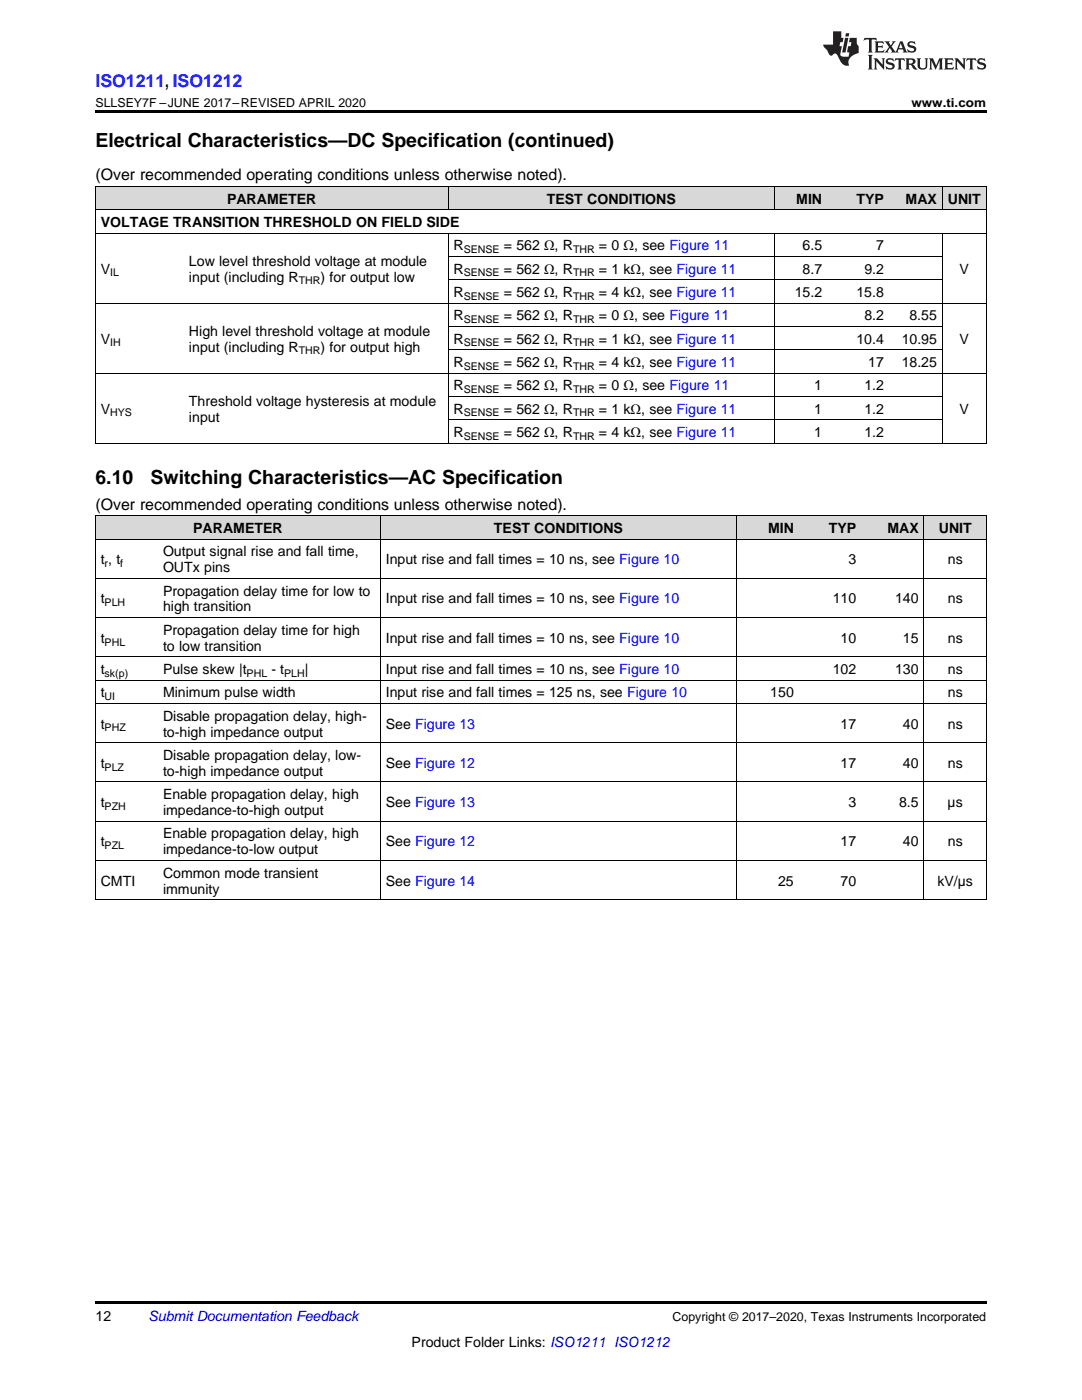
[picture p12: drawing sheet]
<svg xmlns="http://www.w3.org/2000/svg" width="216mm" height="279mm" viewBox="0 0 216 279" stroke-linecap="round" stroke-linejoin="round" font-family="sans-serif">
<defs><g id="words">
<g font-size="3.9">
<text x="19" y="29.3">Electrical Characteristics—DC Specification (continued)</text>
<text x="19" y="96.6">6.10</text>
<text x="30.1" y="96.6">Switching Characteristics—AC Specification</text>
</g>
<text font-size="3.5" fill="#00f" x="19" y="17.3">ISO1211, ISO1212</text>
<g font-size="3.2">
<text x="19" y="36">(Over recommended operating conditions unless otherwise noted).</text>
<text x="19" y="101.7">(Over recommended operating conditions unless otherwise noted).</text>
</g>
<g font-size="2.8">
<text x="45.3" y="40.6">PARAMETER</text>
<text x="109.1" y="40.6">TEST CONDITIONS</text>
<text x="158.9" y="40.6">MIN</text>
<text x="170.9" y="40.6">TYP</text>
<text x="180.7" y="40.6">MAX</text>
<text x="189.1" y="40.6">UNIT</text>
<text x="20.1" y="45.3">VOLTAGE TRANSITION THRESHOLD ON FIELD SIDE</text>
<text x="37.7" y="53">Low level threshold voltage at module</text>
<text x="90.5" y="50">R</text>
<text x="100.5" y="50">= 562 Ω, R</text>
<text x="119.5" y="50">= 0 Ω, see Figure 11</text>
<text x="160.2" y="50">6.5</text>
<text x="174.8" y="50">7</text>
<text x="20.1" y="54.6">V</text>
<text x="37.7" y="56.2">input (including R</text>
<text x="64" y="56.2">) for output low</text>
<text x="90.5" y="54.6">R</text>
<text x="90.5" y="59.3">R</text>
<text x="100.5" y="54.6">= 562 Ω, R</text>
<text x="100.5" y="59.3">= 562 Ω, R</text>
<text x="119.5" y="54.6">= 1 kΩ, see Figure 11</text>
<text x="119.5" y="59.3">= 4 kΩ, see Figure 11</text>
<text x="158.6" y="59.3">15.2</text>
<text x="160.2" y="54.6">8.7</text>
<text x="170.9" y="59.3">15.8</text>
<text x="172.5" y="54.6">9.2</text>
<text x="191.5" y="54.6">V</text>
<text x="90.5" y="63.9">R</text>
<text x="100.5" y="63.9">= 562 Ω, R</text>
<text x="119.5" y="63.9">= 0 Ω, see Figure 11</text>
<text x="172.5" y="63.9">8.2</text>
<text x="181.5" y="63.9">8.55</text>
<text x="20.1" y="68.6">V</text>
<text x="37.7" y="67">High level threshold voltage at module</text>
<text x="37.7" y="70.2">input (including R</text>
<text x="64" y="70.2">) for output high</text>
<text x="90.5" y="68.6">R</text>
<text x="100.5" y="68.6">= 562 Ω, R</text>
<text x="119.5" y="68.6">= 1 kΩ, see Figure 11</text>
<text x="170.9" y="68.6">10.4</text>
<text x="179.9" y="68.6">10.95</text>
<text x="191.5" y="68.6">V</text>
<text x="90.5" y="73.2">R</text>
<text x="90.5" y="77.9">R</text>
<text x="100.5" y="73.2">= 562 Ω, R</text>
<text x="100.5" y="77.9">= 562 Ω, R</text>
<text x="119.5" y="73.2">= 4 kΩ, see Figure 11</text>
<text x="119.5" y="77.9">= 0 Ω, see Figure 11</text>
<text x="162.5" y="77.9">1</text>
<text x="172.5" y="77.9">1.2</text>
<text x="173.2" y="73.2">17</text>
<text x="179.9" y="73.2">18.25</text>
<text x="20.1" y="82.5">V</text>
<text x="37.7" y="81">Threshold voltage hysteresis at module</text>
<text x="90.5" y="82.5">R</text>
<text x="100.5" y="82.5">= 562 Ω, R</text>
<text x="119.5" y="82.5">= 1 kΩ, see Figure 11</text>
<text x="162.5" y="82.5">1</text>
<text x="172.5" y="82.5">1.2</text>
<text x="191.5" y="82.5">V</text>
<text x="37.7" y="84.1">input</text>
<text x="90.5" y="87.2">R</text>
<text x="100.5" y="87.2">= 562 Ω, R</text>
<text x="119.5" y="87.2">= 4 kΩ, see Figure 11</text>
<text x="162.5" y="87.2">1</text>
<text x="172.5" y="87.2">1.2</text>
<text x="38.6" y="106.4">PARAMETER</text>
<text x="98.6" y="106.4">TEST CONDITIONS</text>
<text x="153.2" y="106.4">MIN</text>
<text x="165.4" y="106.4">TYP</text>
<text x="177.1" y="106.4">MAX</text>
<text x="187.3" y="106.4">UNIT</text>
<text x="20.1" y="112.6">t , t</text>
<text x="32.5" y="111">Output signal rise and fall time,</text>
<text x="77" y="112.6">Input rise and fall times = 10 ns, see Figure 10</text>
<text x="169.3" y="112.6">3</text>
<text x="189.1" y="112.6">ns</text>
<text x="32.5" y="114.2">OUTx pins</text>
<text x="32.5" y="118.9">Propagation delay time for low to</text>
<text x="20.1" y="120.4">t</text>
<text x="32.5" y="122">high transition</text>
<text x="77" y="120.4">Input rise and fall times = 10 ns, see Figure 10</text>
<text x="166.2" y="120.4">110</text>
<text x="178.6" y="120.4">140</text>
<text x="189.1" y="120.4">ns</text>
<text x="20.1" y="128.3">t</text>
<text x="32.5" y="126.7">Propagation delay time for high</text>
<text x="32.5" y="129.9">to low transition</text>
<text x="77" y="128.3">Input rise and fall times = 10 ns, see Figure 10</text>
<text x="167.7" y="128.3">10</text>
<text x="180.2" y="128.3">15</text>
<text x="189.1" y="128.3">ns</text>
<text x="20.1" y="134.5">t</text>
<text x="32.5" y="134.5">Pulse skew |t</text>
<text x="54.2" y="134.5">- t</text>
<text x="60.8" y="134.5">|</text>
<text x="77" y="134.5">Input rise and fall times = 10 ns, see Figure 10</text>
<text x="166.2" y="134.5">102</text>
<text x="178.6" y="134.5">130</text>
<text x="189.1" y="134.5">ns</text>
<text x="20.1" y="139.2">t</text>
<text x="32.5" y="139.2">Minimum pulse width</text>
<text x="32.5" y="143.8">Disable propagation delay, high-</text>
<text x="77" y="139.2">Input rise and fall times = 125 ns, see Figure 10</text>
<text x="153.7" y="139.2">150</text>
<text x="189.1" y="139.2">ns</text>
<text x="20.1" y="145.4">t</text>
<text x="32.5" y="147">to-high impedance output</text>
<text x="77" y="145.4">See Figure 13</text>
<text x="167.7" y="145.4">17</text>
<text x="180.2" y="145.4">40</text>
<text x="189.1" y="145.4">ns</text>
<text x="20.1" y="153.2">t</text>
<text x="32.5" y="151.7">Disable propagation delay, low-</text>
<text x="32.5" y="154.8">to-high impedance output</text>
<text x="77" y="153.2">See Figure 12</text>
<text x="167.7" y="153.2">17</text>
<text x="180.2" y="153.2">40</text>
<text x="189.1" y="153.2">ns</text>
<text x="20.1" y="161.1">t</text>
<text x="32.5" y="159.5">Enable propagation delay, high</text>
<text x="77" y="161.1">See Figure 13</text>
<text x="169.3" y="161.1">3</text>
<text x="179.4" y="161.1">8.5</text>
<text x="189.1" y="161.1">µs</text>
<text x="32.5" y="162.7">impedance-to-high output</text>
<text x="32.5" y="167.3">Enable propagation delay, high</text>
<text x="20.1" y="168.9">t</text>
<text x="32.5" y="170.5">impedance-to-low output</text>
<text x="77" y="168.9">See Figure 12</text>
<text x="167.7" y="168.9">17</text>
<text x="180.2" y="168.9">40</text>
<text x="189.1" y="168.9">ns</text>
<text x="20.1" y="176.7">CMTI</text>
<text x="32.5" y="175.2">Common mode transient</text>
<text x="32.5" y="178.3">immunity</text>
<text x="77" y="176.7">See Figure 14</text>
<text x="155.3" y="176.7">25</text>
<text x="167.7" y="176.7">70</text>
<text x="187" y="176.7">kV/µs</text>
<text x="19" y="263.6">12</text>
<text x="82.1" y="268.9">Product Folder Links: ISO1211 ISO1212</text>
</g>
<text font-size="2.8" fill="#0000c8" x="29.6" y="263.6">Submit Documentation Feedback</text>
<g font-size="2.5">
<text x="19" y="21.4">SLLSEY7F –JUNE 2017–REVISED APRIL 2020</text>
<text x="181.9" y="21.4">www.ti.com</text>
<text x="134.2" y="263.6">Copyright © 2017–2020, Texas Instruments Incorporated</text>
</g>
<g font-size="2.1">
<text x="92.5" y="50.5">SENSE</text>
<text x="114.3" y="50.5">THR</text>
<text x="22" y="55.2">IL</text>
<text x="59.6" y="56.8">THR</text>
<text x="92.5" y="55.2">SENSE</text>
<text x="92.5" y="59.8">SENSE</text>
<text x="114.3" y="55.2">THR</text>
<text x="114.3" y="59.8">THR</text>
<text x="92.5" y="64.5">SENSE</text>
<text x="114.3" y="64.5">THR</text>
<text x="22" y="69.1">IH</text>
<text x="59.6" y="70.7">THR</text>
<text x="92.5" y="69.1">SENSE</text>
<text x="114.3" y="69.1">THR</text>
<text x="92.5" y="73.8">SENSE</text>
<text x="114.3" y="73.8">THR</text>
<text x="22" y="83.1">HYS</text>
<text x="92.5" y="78.5">SENSE</text>
<text x="92.5" y="83.1">SENSE</text>
<text x="114.3" y="78.5">THR</text>
<text x="114.3" y="83.1">THR</text>
<text x="92.5" y="87.8">SENSE</text>
<text x="114.3" y="87.8">THR</text>
<text x="20.9" y="113.2">r</text>
<text x="24" y="113.2">f</text>
<text x="20.9" y="121">PLH</text>
<text x="20.9" y="128.8">PHL</text>
<text x="20.9" y="135.1">sk(p)</text>
<text x="49.2" y="135.1">PHL</text>
<text x="56.7" y="135.1">PLH</text>
<text x="20.9" y="139.7">UI</text>
<text x="20.9" y="146">PHZ</text>
<text x="20.9" y="153.8">PLZ</text>
<text x="20.9" y="161.6">PZH</text>
<text x="20.9" y="169.5">PZL</text>
</g>
</g></defs>
<g fill="#d8d8d8">
<path d="M19 103h12.5v4.6h-12.5z"/>
<path d="M31.5 103h44.4v4.6h-44.4z"/>
<path d="M75.9 103h71.1v4.6h-71.1z"/>
<path d="M147 103h12.5v4.6h-12.5z"/>
<path d="M159.5 103h12.4v4.6h-12.4z"/>
<path d="M171.9 103h12.5v4.6h-12.5z"/>
<path d="M184.4 103h12.4v4.6h-12.4z"/>
<path d="M19 37.3h17.7v4.6h-17.7z"/>
<path d="M36.7 37.3h29.9v4.6h-29.9z"/>
<path d="M66.6 37.3h22.9v4.6h-22.9z"/>
<path d="M89.5 37.3h65.1v4.6h-65.1z"/>
<path d="M154.6 37.3h10.5v4.6h-10.5z"/>
<path d="M165.1 37.3h12.4v4.6h-12.4z"/>
<path d="M177.5 37.3h10.5v4.6h-10.5z"/>
<path d="M188 37.3h8.8v4.6h-8.8z"/>
</g>
<path d="M19 22h177.8v.5h-177.8zM19 179.6h.2zM75.8 179.6h.1zM146.9 179.6h.1zM184.3 179.6h.1zM196.7 179.6h.1zM19 259.7h177.8v.5h-177.8z" fill="#000"/>
<g fill="none" stroke="#000" stroke-width=".2">
<path d="M19 37.2h177.8M19.1 37.2v51.3M89.4 37.2v4.7M154.5 37.2v4.7M188 37.2v4.7M196.8 37.2v51.3M19 46.5h177.8M19 41.9h177.8M89.4 46.6v41.9M89.5 55.8h98.5M89.5 51.2h98.5M154.5 46.6v41.9"/>
<path d="M188 46.6v41.9M19 74.5h177.8M19 60.5h177.8M89.5 79.1h98.5M89.5 69.8h98.5M89.5 65.1h98.5M19 88.4h177.8M89.5 83.8h98.5M19 115.4h177.8M19 107.6h177.8M19 102.9h177.8M19.1 102.9v76.7"/>
<path d="M75.9 102.9v76.7M147 102.9v76.7M184.3 102.9v76.7M196.8 102.9v76.7M19 135.7h177.8M19 131.1h177.8M19 123.2h177.8M19 156.1h177.8M19 148.2h177.8M19 140.4h177.8M19 179.5h177.8M19 171.7h177.8"/>
<path d="M19 163.9h177.8"/>
</g>
<g fill="#231f20">
<path d="M172.5 7.6l-.1 .5 .4-.2h.6v.1v2.1l-.2 .4h.9l-.2-.4v-2.1l.1-.1h.5l.5 .2-.2-.5zM174.5 8.3l.2 .3v1.5l-.2 .4h1.8l.2-.6a1.04 1.04 0 0 1-1.3 .2v-.7h.6l.3 .2v-.6l-.3 .2h-.6v-.6l.8-.1 .4 .3-.2-.5zM176.5 8.3l.9 1.1-.9 1.1h.8l-.2-.2 .4-.7 .5 .7-.2 .2h1.5l-.2-.2 .2-.4h.9l.1 .4-.2 .2h1l-.3-.3-.7-1.9h-.5l-.9 2-.8-1 .9-1h-.8l.1 .3-.4 .5-.3-.6 .1-.2zM179.7 8.6l.4 1h-.7zM181.3 8.4a.63 .63 0 0 0-.2 .7 .63 .63 0 0 0 .6 .4l.6 .2 .1 .2a.75 .75 0 0 1-.7 .4 .75 .75 0 0 1-.6-.5l.1 .7 .1-.1a1.11 1.11 0 0 0 1.5-.6 1.13 1.13 0 0 0-1.2-.8l-.1-.4a1.04 1.04 0 0 1 1.2 .2l-.2-.5-.2 .1-.4-.2zM173.2 10.9l.2 .4v2.2l-.2 .4h1l-.3-.4v-2.2l.3-.4zM174.3 11.6l.3 .4v1.5l-.3 .4h.8l-.2-.4v-1.3l1.5 1.7v-1.9l.2-.4h-.7l.2 .4v.9l-1.1-1.3zM177 11.8a.62 .62 0 0 0-.2 .7 .62 .62 0 0 0 .6 .4l.6 .1 .1 .3a.76 .76 0 0 1-.7 .3 .76 .76 0 0 1-.7-.4l.2 .7 .1-.1a1.11 1.11 0 0 0 1.5-.6 1.13 1.13 0 0 0-1.2-.8l-.1-.4a1.04 1.04 0 0 1 1.2 .2l-.2-.6-.2 .1-.5-.1zM178.7 11.6l-.2 .6a.61 .61 0 0 1 .8-.3v1.6l-.2 .4h.9l-.2-.4v-1.6a.63 .63 0 0 1 .7 .3l-.1-.6zM180.6 11.6l.3 .4v1.5l-.3 .4h1l-.2-.2-.1-.8 .6 .2a.76 .76 0 0 0 1.2 .7l-1-1a.58 .58 0 0 0 .6-.5 .58 .58 0 0 0-.5-.6zM181.4 11.9h.1a.45 .45 0 0 1 .5 .1 .45 .45 0 0 1 .1 .5l-.8 .2zM182.9 11.6l.2 .2a2.17 2.17 0 0 0 .3 1.9 .99 .99 0 0 0 1.6-.6v-1.1l.2-.4h-.7l.2 .2a1.92 1.92 0 0 1-.2 1.8 .6 .6 0 0 1-.9-.5v-1.1l.2-.4zM185.4 11.6l.2 .4v1.5l-.2 .4h.7l-.2-.4v-1.4l.8 1.8 .8-1.8v1.4l-.2 .4h.9l-.2-.4v-1.5l.2-.4h-.8l-.6 1.5-.6-1.5zM188.4 11.6l.2 .4v1.5l-.2 .4h1.8l.1-.6a1.04 1.04 0 0 1-1.2 .1v-.6h.5l.4 .2v-.6l-.4 .2h-.5v-.7h.8l.3 .3-.1-.6zM190.5 11.6l.2 .4v1.5l-.2 .4h.7l-.2-.4v-1.3l1.5 1.7v-1.9l.2-.4h-.7l.2 .4v.9l-1.1-1.3zM192.9 11.6l-.1 .6a.61 .61 0 0 1 .7-.3l.1 1.6-.3 .4h1l-.3-.4 .1-1.6a.63 .63 0 0 1 .7 .3l-.1-.6zM195.2 11.8a.62 .62 0 0 0-.2 .7 .62 .62 0 0 0 .6 .4l.6 .1 .1 .3a.76 .76 0 0 1-.7 .3 .76 .76 0 0 1-.6-.4l.1 .7 .1-.1a1.11 1.11 0 0 0 1.6-.6 1.13 1.13 0 0 0-1.3-.8l-.1-.4a1.04 1.04 0 0 1 1.2 .2l-.1-.6-.2 .1-.5-.1z"/>
<path d="M166.2 6.3v2.6h-1.9v.4l.8 .9a.91 .91 0 0 0 1 .8 .56 .56 0 0 1 .5-.3 .56 .56 0 0 1 .5 .3l.4 .8a1.53 1.53 0 0 0 1.9 1.2 1.54 1.54 0 0 1 1-2.1l.9-.3v-1.4a1.52 1.52 0 0 1-.4-1.6h-1.3l-.2 .8h.5l-.2 .8h-.5l-.1 1v.2l.4 .1-.2 .8a1.93 1.93 0 0 1-1.6-.3l.3-1.8h-.5l.2-.8h.4l.2-.8h-.4v-1.3zM168.6 7.6l-.6 2.9h.7l.6-2.9zM168.8 6.6l-.1 .7h.6l.2-.7z"/>
</g>
<use href="#words"/>
</svg>
